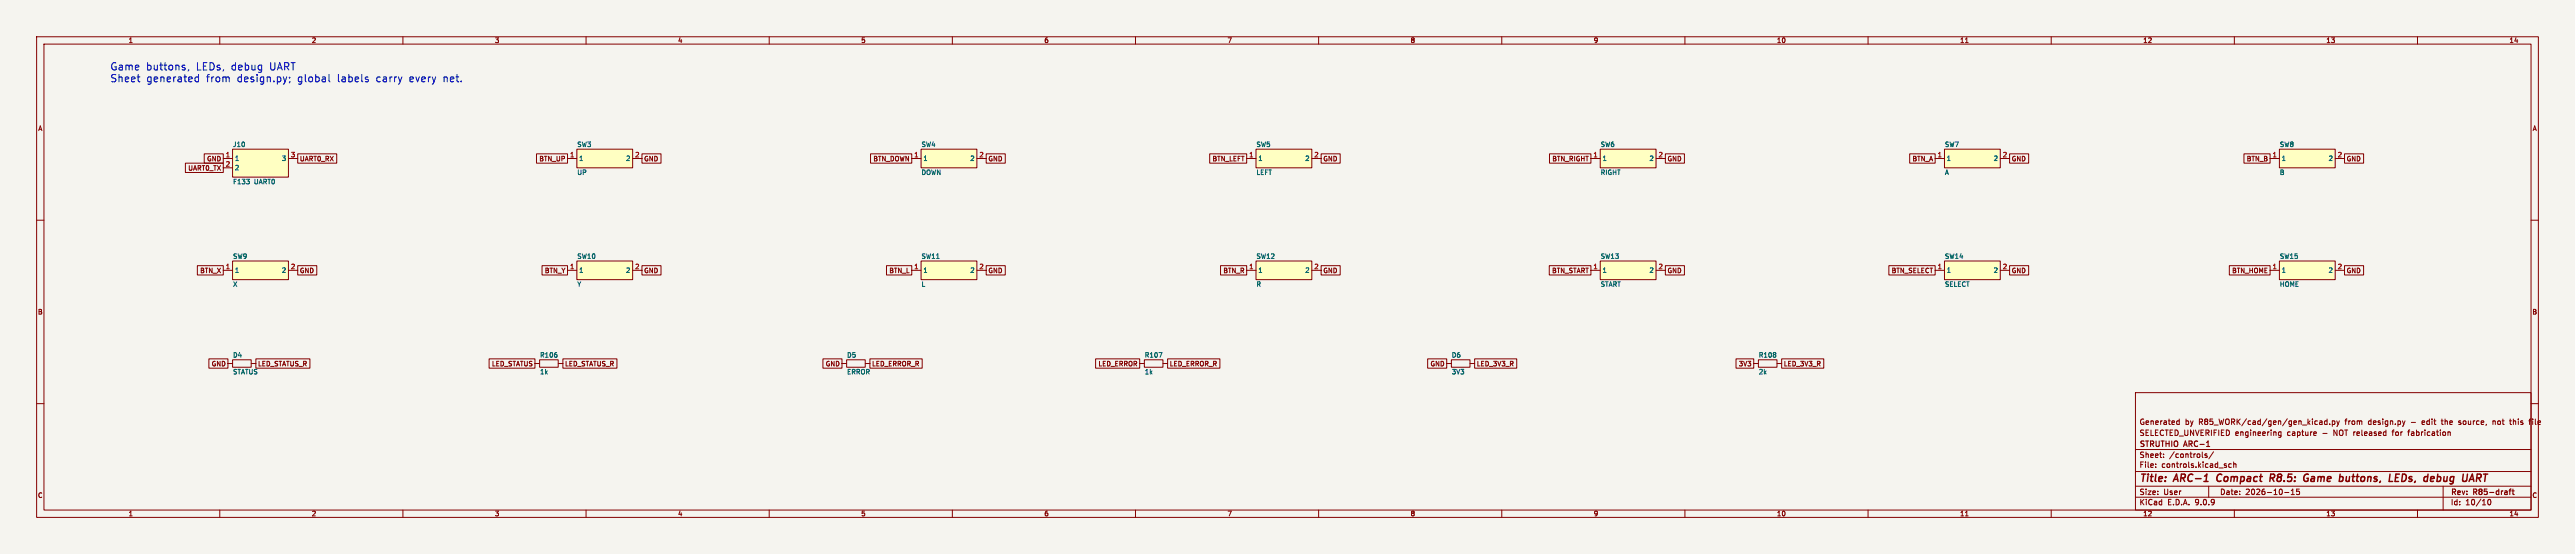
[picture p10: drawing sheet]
<svg xmlns="http://www.w3.org/2000/svg" width="703mm" height="151mm" viewBox="0 0 703 151" stroke-linecap="round" stroke-linejoin="round" font-family="sans-serif">
<defs><g id="words">
<g font-size="2.8" fill="#0000c2">
<text x="30" y="19.4">Game</text>
<text x="30" y="22.6">Sheet</text>
<text x="39.8" y="19.4">buttons,</text>
<text x="39.9" y="22.6">generated</text>
<text x="53.4" y="19.4">LEDs,</text>
<text x="56.2" y="22.6">from</text>
<text x="63" y="19.4">debug</text>
<text x="64.6" y="22.6">design.py;</text>
<text x="73.6" y="19.4">UART</text>
<text x="81.2" y="22.6">global</text>
<text x="92.1" y="22.6">labels</text>
<text x="102.7" y="22.6">carry</text>
<text x="111.8" y="22.6">every</text>
<text x="121.1" y="22.6">net.</text>
</g>
<g font-size="2.8" fill="#840000">
<text x="584" y="131.9">Title:</text>
<text x="593.7" y="131.9">ARC-1</text>
<text x="606.1" y="131.9">Compact</text>
<text x="621.4" y="131.9">R8.5:</text>
<text x="631.4" y="131.9">Game</text>
<text x="641.9" y="131.9">buttons,</text>
<text x="656.3" y="131.9">LEDs,</text>
<text x="666.6" y="131.9">debug</text>
<text x="677.9" y="131.9">UART</text>
</g>
<g font-size="2.1" fill="#840000">
<text x="584" y="119">SELECTED_UNVERIFIED engineering</text>
<text x="584" y="116">Generated</text>
<text x="596.5" y="116">by</text>
<text x="600.3" y="116">R85_WORK/cad/gen/gen_kicad.py</text>
<text x="624.5" y="119">capture</text>
<text x="634.2" y="119">-</text>
<text x="637.3" y="119">NOT released</text>
<text x="640.4" y="116">from</text>
<text x="646.8" y="116">design.py</text>
<text x="653.7" y="119">for</text>
<text x="658.2" y="119">fabrication</text>
<text x="658.6" y="116">-</text>
<text x="661.8" y="116">edit</text>
<text x="667.3" y="116">the</text>
<text x="672.1" y="116">source,</text>
<text x="681.6" y="116">not</text>
<text x="686.4" y="116">this</text>
<text x="691.9" y="116">file</text>
<text x="584" y="125">Sheet:</text>
<text x="584" y="122.2">STRUTHIO</text>
<text x="592.2" y="125">/controls/</text>
<text x="596.4" y="122.2">ARC-1</text>
<text x="584" y="127.7">File:</text>
<text x="590.1" y="127.7">controls.kicad_sch</text>
<text x="584" y="137.9">KiCad</text>
<text x="584" y="135.1">Size:</text>
<text x="590.7" y="135.1">User</text>
<text x="591.7" y="137.9">E.D.A.</text>
<text x="599.3" y="137.9">9.0.9</text>
<text x="606" y="135.1">Date:</text>
<text x="613" y="135.1">2026-10-15</text>
<text x="669" y="135.3">Rev:</text>
<text x="669" y="137.9">Id:</text>
<text x="673.1" y="137.9">10/10</text>
<text x="675.4" y="135.3">R85-draft</text>
</g>
<g font-size="1.8" fill="#840000">
<text x="35" y="11.9">1</text>
<text x="85" y="11.9">2</text>
<text x="135" y="11.9">3</text>
<text x="185" y="11.9">4</text>
<text x="235" y="11.9">5</text>
<text x="285" y="11.9">6</text>
<text x="335" y="11.9">7</text>
<text x="385" y="11.9">8</text>
<text x="435" y="11.9">9</text>
<text x="485" y="11.9">10</text>
<text x="535" y="11.9">11</text>
<text x="585" y="11.9">12</text>
<text x="635" y="11.9">13</text>
<text x="685" y="11.9">14</text>
<text x="10.3" y="35.9">A</text>
<text x="691.3" y="35.9">A</text>
<text x="51.3" y="46.7">UART0_TX</text>
<text x="56.4" y="44.2">GND</text>
<text x="81.8" y="44.2">UART0_RX</text>
<text x="147.1" y="44.2">BTN_UP</text>
<text x="175.7" y="44.2">GND</text>
<text x="238.3" y="44.2">BTN_DOWN</text>
<text x="269.7" y="44.2">GND</text>
<text x="330.9" y="44.2">BTN_LEFT</text>
<text x="361.2" y="44.2">GND</text>
<text x="423.7" y="44.2">BTN_RIGHT</text>
<text x="455.1" y="44.2">GND</text>
<text x="522" y="44.2">BTN_A</text>
<text x="549.1" y="44.2">GND</text>
<text x="613.3" y="44.2">BTN_B</text>
<text x="640.6" y="44.2">GND</text>
<text x="54.5" y="74.6">BTN_X</text>
<text x="81.8" y="74.6">GND</text>
<text x="148.6" y="74.6">BTN_Y</text>
<text x="175.7" y="74.6">GND</text>
<text x="242.7" y="74.6">BTN_L</text>
<text x="269.7" y="74.6">GND</text>
<text x="333.9" y="74.6">BTN_R</text>
<text x="361.2" y="74.6">GND</text>
<text x="423.6" y="74.6">BTN_START</text>
<text x="455.1" y="74.6">GND</text>
<text x="516.3" y="74.6">BTN_SELECT</text>
<text x="549.1" y="74.6">GND</text>
<text x="609.3" y="74.6">BTN_HOME</text>
<text x="640.6" y="74.6">GND</text>
<text x="10.3" y="85.9">B</text>
<text x="691.3" y="85.9">B</text>
<text x="57.7" y="100">GND</text>
<text x="70.3" y="100">LED_STATUS_R</text>
<text x="134.2" y="100">LED_STATUS</text>
<text x="154.1" y="100">LED_STATUS_R</text>
<text x="225.3" y="100">GND</text>
<text x="238" y="100">LED_ERROR_R</text>
<text x="299.8" y="100">LED_ERROR</text>
<text x="319.2" y="100">LED_ERROR_R</text>
<text x="390.4" y="100">GND</text>
<text x="403.1" y="100">LED_3V3_R</text>
<text x="474.6" y="100">3V3</text>
<text x="486.9" y="100">LED_3V3_R</text>
<text x="10.3" y="135.9">C</text>
<text x="691.3" y="135.9">C</text>
<text x="35" y="140.9">1</text>
<text x="85" y="140.9">2</text>
<text x="135" y="140.9">3</text>
<text x="185" y="140.9">4</text>
<text x="235" y="140.9">5</text>
<text x="285" y="140.9">6</text>
<text x="335" y="140.9">7</text>
<text x="385" y="140.9">8</text>
<text x="435" y="140.9">9</text>
<text x="485" y="140.9">10</text>
<text x="535" y="140.9">11</text>
<text x="585" y="140.9">12</text>
<text x="635" y="140.9">13</text>
<text x="685" y="140.9">14</text>
</g>
<g font-size="1.8" fill="#006464">
<text x="63.5" y="40.3">J10</text>
<text x="157.5" y="40.3">SW3</text>
<text x="251.5" y="40.3">SW4</text>
<text x="342.9" y="40.3">SW5</text>
<text x="436.9" y="40.3">SW6</text>
<text x="530.9" y="40.3">SW7</text>
<text x="622.3" y="40.3">SW8</text>
<text x="64" y="44.1">1</text>
<text x="64" y="46.6">2</text>
<text x="76.8" y="44.1">3</text>
<text x="157.5" y="47.9">UP</text>
<text x="158" y="44.1">1</text>
<text x="170.8" y="44.1">2</text>
<text x="251.5" y="47.9">DOWN</text>
<text x="252" y="44.1">1</text>
<text x="264.8" y="44.1">2</text>
<text x="342.9" y="47.9">LEFT</text>
<text x="343.4" y="44.1">1</text>
<text x="356.2" y="44.1">2</text>
<text x="436.9" y="47.9">RIGHT</text>
<text x="437.4" y="44.1">1</text>
<text x="450.2" y="44.1">2</text>
<text x="530.9" y="47.9">A</text>
<text x="531.4" y="44.1">1</text>
<text x="544.2" y="44.1">2</text>
<text x="622.3" y="47.9">B</text>
<text x="622.8" y="44.1">1</text>
<text x="635.6" y="44.1">2</text>
<text x="63.5" y="50.4">F133</text>
<text x="69.4" y="50.4">UART0</text>
<text x="63.5" y="70.7">SW9</text>
<text x="157.5" y="70.7">SW10</text>
<text x="251.5" y="70.7">SW11</text>
<text x="342.9" y="70.7">SW12</text>
<text x="436.9" y="70.7">SW13</text>
<text x="530.9" y="70.7">SW14</text>
<text x="622.3" y="70.7">SW15</text>
<text x="64" y="74.5">1</text>
<text x="76.8" y="74.5">2</text>
<text x="158" y="74.5">1</text>
<text x="170.8" y="74.5">2</text>
<text x="252" y="74.5">1</text>
<text x="264.8" y="74.5">2</text>
<text x="343.4" y="74.5">1</text>
<text x="356.2" y="74.5">2</text>
<text x="437.4" y="74.5">1</text>
<text x="450.2" y="74.5">2</text>
<text x="531.4" y="74.5">1</text>
<text x="544.2" y="74.5">2</text>
<text x="622.8" y="74.5">1</text>
<text x="635.6" y="74.5">2</text>
<text x="63.5" y="78.4">X</text>
<text x="157.5" y="78.4">Y</text>
<text x="251.5" y="78.4">L</text>
<text x="342.9" y="78.4">R</text>
<text x="436.9" y="78.4">START</text>
<text x="530.9" y="78.4">SELECT</text>
<text x="622.3" y="78.4">HOME</text>
<text x="63.5" y="97.7">D4</text>
<text x="147.3" y="97.7">R106</text>
<text x="231.1" y="97.7">D5</text>
<text x="312.4" y="97.7">R107</text>
<text x="396.2" y="97.7">D6</text>
<text x="480.1" y="97.7">R108</text>
<text x="63.5" y="102.2">STATUS</text>
<text x="147.3" y="102.2">1k</text>
<text x="231.1" y="102.2">ERROR</text>
<text x="312.4" y="102.2">1k</text>
<text x="396.2" y="102.2">3V3</text>
<text x="480.1" y="102.2">2k</text>
</g>
<g font-size="1.8" fill="#a90000">
<text x="61.5" y="42.9">1</text>
<text x="61.5" y="45.5">2</text>
<text x="79.3" y="42.9">3</text>
<text x="155.5" y="42.9">1</text>
<text x="173.3" y="42.9">2</text>
<text x="249.5" y="42.9">1</text>
<text x="267.3" y="42.9">2</text>
<text x="340.9" y="42.9">1</text>
<text x="358.7" y="42.9">2</text>
<text x="434.9" y="42.9">1</text>
<text x="452.7" y="42.9">2</text>
<text x="528.9" y="42.9">1</text>
<text x="546.7" y="42.9">2</text>
<text x="620.3" y="42.9">1</text>
<text x="638.1" y="42.9">2</text>
<text x="61.5" y="73.4">1</text>
<text x="79.3" y="73.4">2</text>
<text x="155.5" y="73.4">1</text>
<text x="173.3" y="73.4">2</text>
<text x="249.5" y="73.4">1</text>
<text x="267.3" y="73.4">2</text>
<text x="340.9" y="73.4">1</text>
<text x="358.7" y="73.4">2</text>
<text x="434.9" y="73.4">1</text>
<text x="452.7" y="73.4">2</text>
<text x="528.9" y="73.4">1</text>
<text x="546.7" y="73.4">2</text>
<text x="620.3" y="73.4">1</text>
<text x="638.1" y="73.4">2</text>
</g>
</g></defs>
<path d="M0 0h703v151h-703z" fill="#f5f4ef" stroke="#f5f4ef" stroke-width=".27"/>
<g fill="none" stroke="#840000" stroke-width=".27">
<path d="M10 10h683v131h-683zM12 12h679v127h-679zM60 10v2M110 10v2M160 10v2M210 10v2M260 10v2M310 10v2M360 10v2M410 10v2M460 10v2M510 10v2"/>
<path d="M536.6 11.6h.7M560 10v2M610 10v2M660 10v2M10 60h2M691 60h2M10 110h2M583 107h108v32h-108zM594.4 115.6h.6M594.4 114.8h.6M595 114.2v1.5M622.7 117.7v1.2l-.2 .3-.4-.1"/>
<path d="M622.7 117.8l-.4-.1-.3 .3 .2 .6h.5M631.9 117.7l.4 .1 .1 .3-.7 .1M632.3 118.6l-.4 .1M633.3 115.6h.7M633.3 114.8h.6l.1 .9M634 115.1l-.7 .1M635.3 114.8l-.4-.1-.3 .3 .1 .6h.6M635.3 114.2v1.5M636 115.6v.1M636.7 114.8l.5-.1 .3 .3-.2 .6h-.6M636.7 114.7v1.5M638 114.7l.3 1"/>
<path d="M638.3 115.7l-.3 .5M638.7 114.7l-.4 1M656.6 114.7l-.4 1M657.3 117.7h.6M666.5 114.7h.5M668.4 117.8h.5l.1 .9M671.2 115.6l.5 .1M671.5 114.7l-.3 .2 .3 .3M680.6 114.7v1M681 114.7l-.4 .2M685.1 114.7h.6M685.3 114.2v1.3l.4 .2"/>
<path d="M690.4 114.7h.6M691 114.2l-.4 .2v1.3M691 110h2M60 139v2M110 139v2M160 139v2M210 139v2M260 139v2M310 139v2M360 139v2M410 139v2M460 139v2"/>
<path d="M510 139v2M560 139v2M583 135.5h108M583 132.5h108M583 128.5h108M583 122.5h108M588.5 127.3v.1M588.5 126.5v.1M590.7 124.6v.1M590.7 123.8v.1M602.5 123.8l-.3-.1-.2 .2v.2l.5 .2v.3h-.5M603 132.5v3"/>
<path d="M604.3 123.1l-1.3 2M607.8 127v.3M609.2 126.5l-.5-.1-.2 .3 .1 .6h.6M609.8 126.6l.6-.1 .1 .9M609.8 125.9v1.5M610 139v2M623.7 134.2h1.2M625.5 134.8h.9M625.5 133.7l.5-.4v1.5M627.7 133.3h-.7v.7h.7v.7l-.2 .1-.5-.1M660 139v2M667 132.5v6.5"/>
<path d="M679.3 136.3l.2-.2a.8 .8 0 0 1 .5 .8 .8 .8 0 0 1-.5 .7l-.3-.6zM536.6 140.6h.7"/>
</g>
<path d="M602.4 121.7h.9M685 133.8h.6M685.6 133.3l-.4 .2M685.8 133.8h.6M686.1 133.3v1.3l.3 .2" fill="none" stroke="#840000" stroke-width=".3"/>
<g fill="none" stroke="#840000" stroke-width=".4">
<path d="M605.5 129.5l-.3 .9 .3 .7M620.3 130.3l.5 .9M620.7 129.2h-.8l-.2 2M620.8 130.2l-1 .1M629.8 130.4h.4l-.2 .7-.5 .1-.5-.3M630.2 129.3h-.8l-.3 .4M640.6 129.9l-.1 1.2h.7M654 130.2h.7M655.1 129.2h-1l-.2 2h.9M665.3 131.1h.8M665.5 129.2l-.2 2M666 129.9l-.5 .1"/>
<path d="M676.7 130.3l.5 .9M677.3 129.4l-.2-.2h-.8l-.2 2M677.4 129.9l-.5 .4h-.7"/>
</g>
<path d="M342.9 40.7h15.2v5h-15.2z" fill="#ffffc2"/>
<path d="M340.4 43.2h2.5M342.9 40.7h15.2v5h-15.2zM358.1 43.2h2.6" fill="none" stroke="#840000" stroke-width=".27"/>
<path d="M251.5 71.1h15.2v5.1h-15.2z" fill="#ffffc2"/>
<path d="M248.9 73.7h2.6M251.5 71.1h15.2v5.1h-15.2zM266.7 73.7h2.5" fill="none" stroke="#840000" stroke-width=".27"/>
<path d="M622.3 40.7h15.2v5h-15.2z" fill="#ffffc2"/>
<path d="M619.8 43.2h2.5M622.3 40.7h15.2v5h-15.2zM637.5 43.2h2.6M62.2 99.1h1.3M63.5 98.1h5.1v2h-5.1zM68.6 99.1h1.2" fill="none" stroke="#840000" stroke-width=".27"/>
<path d="M622.3 71.1h15.2v5.1h-15.2z" fill="#ffffc2"/>
<path d="M619.8 73.7h2.5M622.3 71.1h15.2v5.1h-15.2zM637.5 73.7h2.6" fill="none" stroke="#840000" stroke-width=".27"/>
<path d="M63.5 71.1h15.2v5.1h-15.2z" fill="#ffffc2"/>
<path d="M61 73.7h2.5M63.5 71.1h15.2v5.1h-15.2zM78.7 73.7h2.6" fill="none" stroke="#840000" stroke-width=".27"/>
<path d="M251.5 40.7h15.2v5h-15.2z" fill="#ffffc2"/>
<path d="M248.9 43.2h2.6M251.5 40.7h15.2v5h-15.2zM266.7 43.2h2.5" fill="none" stroke="#840000" stroke-width=".27"/>
<path d="M157.5 71.1h15.2v5.1h-15.2z" fill="#ffffc2"/>
<path d="M154.9 73.7h2.6M157.5 71.1h15.2v5.1h-15.2zM172.7 73.7h2.6" fill="none" stroke="#840000" stroke-width=".27"/>
<path d="M157.5 40.7h15.2v5h-15.2z" fill="#ffffc2"/>
<path d="M154.9 43.2h2.6M157.5 40.7h15.2v5h-15.2zM172.7 43.2h2.6" fill="none" stroke="#840000" stroke-width=".27"/>
<path d="M342.9 71.1h15.2v5.1h-15.2z" fill="#ffffc2"/>
<path d="M340.4 73.7h2.5M342.9 71.1h15.2v5.1h-15.2zM358.1 73.7h2.6M229.9 99.1h1.2M231.1 98.1h5.1v2h-5.1zM236.2 99.1h1.3M311.1 99.1h1.3M312.4 98.1h5.1v2h-5.1zM317.5 99.1h1.3M395 99.1h1.2M396.2 98.1h5.1v2h-5.1zM401.3 99.1h1.3" fill="none" stroke="#840000" stroke-width=".27"/>
<path d="M316.4 96.1h.8l-.5 1.3" fill="none" stroke="#006464" stroke-width=".27"/>
<path d="M436.9 71.1h15.2v5.1h-15.2z" fill="#ffffc2"/>
<path d="M434.3 73.7h2.6M436.9 71.1h15.2v5.1h-15.2zM452.1 73.7h2.6" fill="none" stroke="#840000" stroke-width=".27"/>
<path d="M530.9 71.1h15.2v5.1h-15.2z" fill="#ffffc2"/>
<path d="M528.3 73.7h2.6M530.9 71.1h15.2v5.1h-15.2zM546.1 73.7h2.5M146 99.1h1.3M147.3 98.1h5.1v2h-5.1zM152.4 99.1h1.3" fill="none" stroke="#840000" stroke-width=".27"/>
<path d="M63.5 40.7h15.2v7.6h-15.2z" fill="#ffffc2"/>
<path d="M61 43.2h2.5M61 45.7h2.5M63.5 40.7h15.2v7.6h-15.2zM78.7 43.2h2.6" fill="none" stroke="#840000" stroke-width=".27"/>
<path d="M530.9 40.7h15.2v5h-15.2z" fill="#ffffc2"/>
<path d="M528.3 43.2h2.6M530.9 40.7h15.2v5h-15.2zM546.1 43.2h2.5" fill="none" stroke="#840000" stroke-width=".27"/>
<path d="M436.9 40.7h15.2v5h-15.2z" fill="#ffffc2"/>
<g fill="none" stroke="#840000" stroke-width=".27">
<path d="M50.6 44.5h10.4v2.5h-10.4zM55.8 41.9h5.2v2.6h-5.2zM81.3 41.9h10.6v2.6h-10.6zM146.5 41.9h8.4v2.6h-8.4zM175.3 41.9h5.2v2.6h-5.2zM237.7 41.9h11.2v2.6h-11.2zM269.2 41.9h5.2v2.6h-5.2zM330.3 41.9h10.1v2.6h-10.1zM360.7 41.9h5.2v2.6h-5.2zM423 41.9h11.3v2.6h-11.3zM434.3 43.2h2.6M436.9 40.7h15.2v5h-15.2z"/>
<path d="M452.1 43.2h2.6M454.7 41.9h5.2v2.6h-5.2zM521.4 41.9h6.9v2.6h-6.9zM548.6 41.9h5.2v2.6h-5.2zM612.6 41.9h7.2v2.6h-7.2zM640.1 41.9h5.2v2.6h-5.2zM53.9 72.4h7.1v2.6h-7.1zM81.3 72.4h5.2v2.6h-5.2zM148 72.4h6.9v2.6h-6.9zM175.3 72.4h5.2v2.6h-5.2zM242 72.4h6.9v2.6h-6.9zM269.2 72.4h5.2v2.6h-5.2z"/>
<path d="M333.2 72.4h7.2v2.6h-7.2zM360.7 72.4h5.2v2.6h-5.2zM423 72.4h11.3v2.6h-11.3zM454.7 72.4h5.2v2.6h-5.2zM515.7 72.4h12.6v2.6h-12.6zM548.6 72.4h5.2v2.6h-5.2zM608.6 72.4h11.2v2.6h-11.2zM640.1 72.4h5.2v2.6h-5.2zM57 97.8h5.2v2.6h-5.2zM69.8 97.8h14.8v2.6h-14.8zM133.5 97.8h12.5v2.6h-12.5zM153.7 97.8h14.7v2.6h-14.7z"/>
<path d="M224.7 97.8h5.2v2.6h-5.2zM237.5 97.8h14.3v2.6h-14.3zM299.1 97.8h12v2.6h-12zM318.8 97.8h14.2v2.6h-14.2zM389.8 97.8h5.2v2.6h-5.2zM402.6 97.8h11.5v2.6h-11.5zM473.9 97.8h4.9v2.6h-4.9zM478.8 99.1h1.3M480.1 98.1h5v2h-5zM485.1 99.1h1.3M486.4 97.8h11.5v2.6h-11.5z"/>
</g>
<g fill="none" stroke="#0000c2" stroke-width=".27">
<path d="M50.3 18.4l.3 .3-.3 .4M50.3 17.7l.2 .1M51.5 19l-.2 .4M37.4 21h.8M38 22.3h.2M54.2 21.1l-.6-.1-.4 .3 .2 .9h.8M54.2 20.3v2M78.3 21l-.5 1.3M79.1 21.1v.2M79.1 22.2l-.1 .4M89.8 20.3v1.7l.3 .3M100 21l.5 .1"/>
<path d="M100 21.6l.5 .1 .1 .3-.3 .3h-.4"/>
</g>
<use href="#words"/>
</svg>
